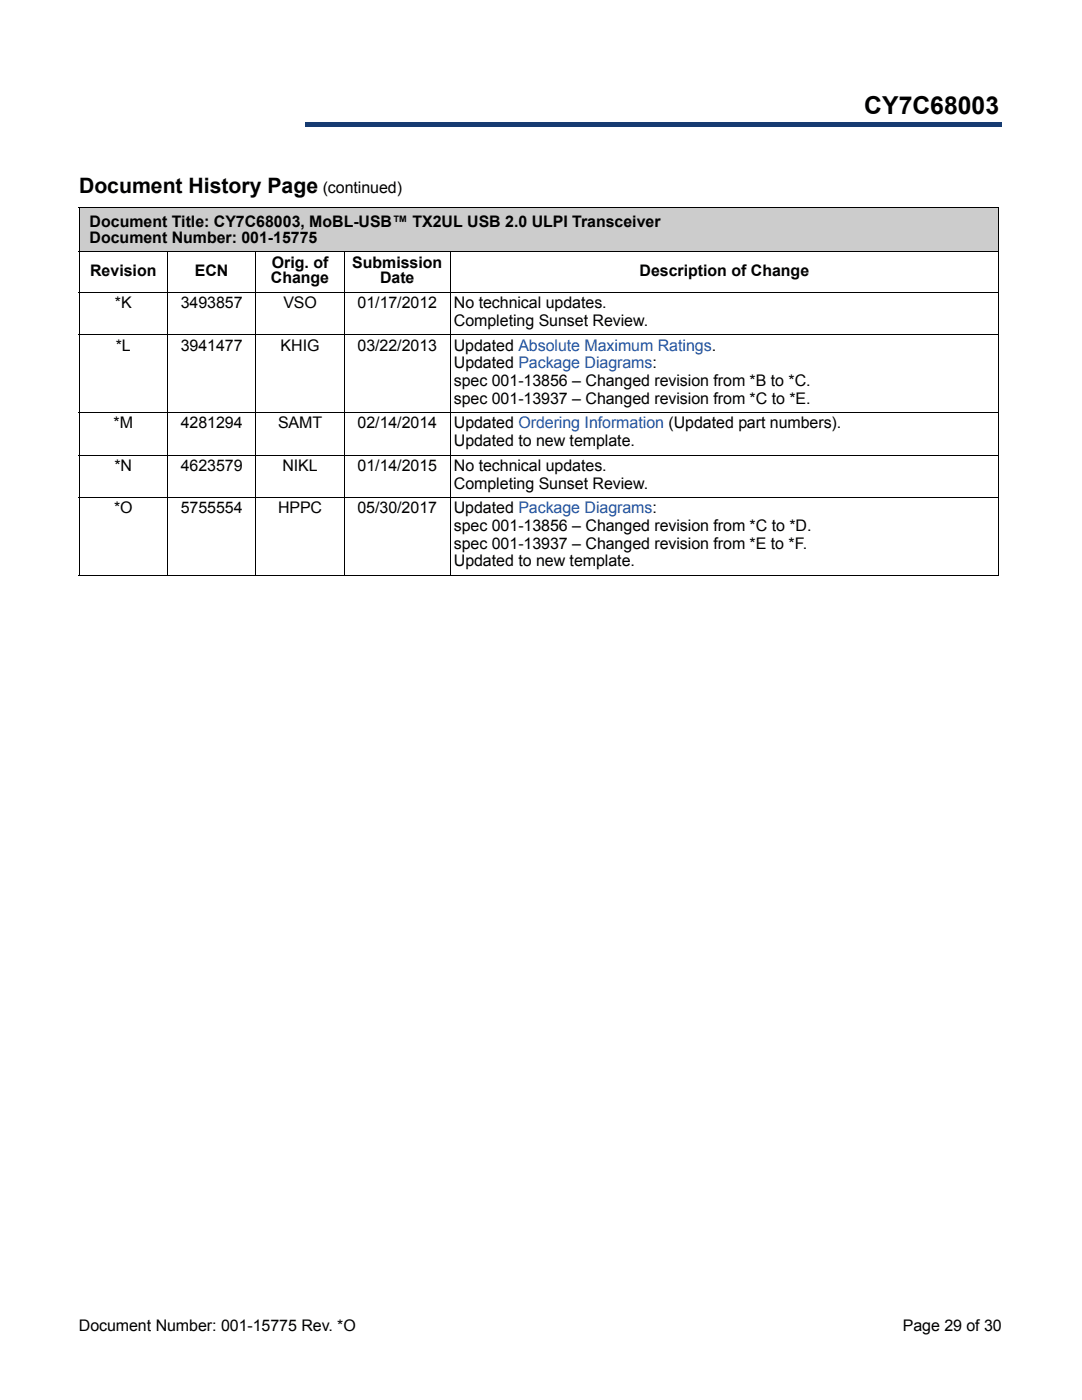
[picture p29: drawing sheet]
<svg xmlns="http://www.w3.org/2000/svg" width="216mm" height="279mm" viewBox="0 0 216 279" stroke-linecap="round" stroke-linejoin="round" font-family="sans-serif">
<defs><g id="words">
<text font-size="4.9" x="172.5" y="22.8">CY7C68003</text>
<text font-size="4.2" x="15.8" y="38.6">Document History Page</text>
<g font-size="3.2">
<text x="64.4" y="38.6">(continued)</text>
<text x="17.9" y="45.3">Document Title: CY7C68003, MoBL-USB™ TX2UL USB 2.0 ULPI Transceiver</text>
<text x="17.9" y="48.5">Document Number: 001-15775</text>
<text x="54.2" y="53.4">Orig. of</text>
<text x="70.3" y="53.4">Submission</text>
<text x="18" y="55">Revision</text>
<text x="38.9" y="55">ECN</text>
<text x="54.1" y="56.6">Change</text>
<text x="75.8" y="56.6">Date</text>
<text x="127.6" y="55">Description of Change</text>
<text x="22.9" y="61.5">*K</text>
<text x="36.1" y="61.5">3493857</text>
<text x="56.5" y="61.5">VSO</text>
<text x="71.4" y="61.5">01/17/2012</text>
<text x="90.6" y="65">Completing Sunset Review.</text>
<text x="90.6" y="61.5">No technical updates.</text>
<text x="23.1" y="70">*L</text>
<text x="36.1" y="70">3941477</text>
<text x="56" y="70">KHIG</text>
<text x="71.3" y="70">03/22/2013</text>
<text x="90.6" y="70">Updated Absolute Maximum Ratings.</text>
<text x="90.6" y="73.5">Updated Package Diagrams:</text>
<text x="90.6" y="77">spec 001-13856 – Changed revision from *B to *C.</text>
<text x="90.6" y="80.6">spec 001-13937 – Changed revision from *C to *E.</text>
<text x="22.6" y="85.5">*M</text>
<text x="36.1" y="85.5">4281294</text>
<text x="55.5" y="85.5">SAMT</text>
<text x="71.4" y="85.5">02/14/2014</text>
<text x="90.6" y="85.5">Updated Ordering Information (Updated part numbers).</text>
<text x="90.6" y="89">Updated to new template.</text>
<text x="22.8" y="94">*N</text>
<text x="36.1" y="94">4623579</text>
<text x="56.3" y="94">NIKL</text>
<text x="71.4" y="94">01/14/2015</text>
<text x="90.6" y="94">No technical updates.</text>
<text x="90.6" y="97.5">Completing Sunset Review.</text>
<text x="22.8" y="102.4">*O</text>
<text x="36.1" y="102.4">5755554</text>
<text x="55.5" y="102.4">HPPC</text>
<text x="71.3" y="102.4">05/30/2017</text>
<text x="90.6" y="102.4">Updated Package Diagrams:</text>
<text x="90.6" y="106">spec 001-13856 – Changed revision from *C to *D.</text>
<text x="90.6" y="109.5">spec 001-13937 – Changed revision from *E to *F.</text>
<text x="90.6" y="113">Updated to new template.</text>
<text x="15.7" y="265.6">Document Number: 001-15775 Rev. *O</text>
<text x="180.1" y="265.6">Page 29 of 30</text>
</g>
</g></defs>
<path d="M61 24.4h138.8v.9h-138.8z" fill="#163b71"/>
<path d="M61 24.4h138.9" fill="none" stroke="#163b71" stroke-width=".2"/>
<path d="M199.7 24.4h.2v1h-.2z" fill="#163b71"/>
<path d="M61 25.3h138.8" fill="none" stroke="#163b71" stroke-width=".2"/>
<path d="M61 24.3h.1v1h-.1z" fill="#163b71"/>
<path d="M16 16.3h32.4v10.1h-32.4z" fill="#fff"/>
<path d="M15.8 41.4h183.4v8.8h-183.4z" fill="#ccc"/>
<g fill="none" stroke="#000" stroke-width=".2">
<path d="M15.7 41.4h183.6M15.7 50.2h183.6M15.7 58.4h183.6M15.8 41.5v73.2M33.4 50.1v64.8M51.1 50.1v64.8M68.7 50.1v64.8M89.9 50.1v64.8M199.2 41.5v73.2M15.7 66.8h183.6M15.7 82.3h183.6M15.7 90.8h183.6"/>
<path d="M15.7 99.3h183.6M15.7 114.8h183.6"/>
</g>
<use href="#words"/>
</svg>
